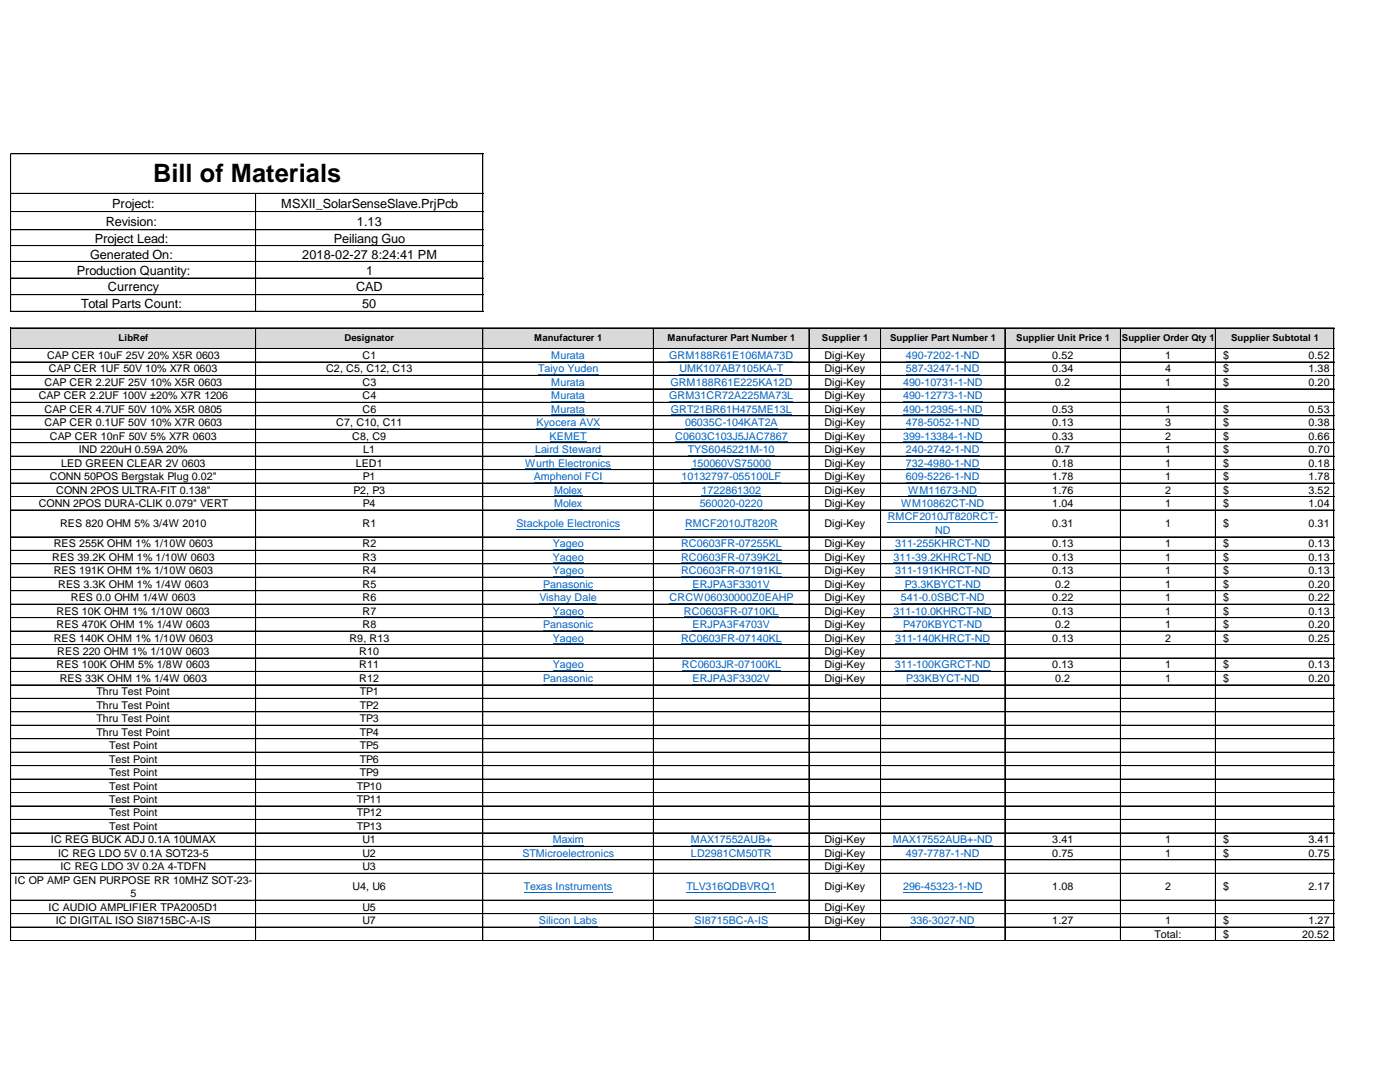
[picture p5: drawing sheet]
<svg xmlns="http://www.w3.org/2000/svg" width="279mm" height="216mm" viewBox="0 0 279 216" stroke-linecap="round" stroke-linejoin="round" font-family="sans-serif">
<defs><g id="words">
<text font-size="5.1" x="30.6" y="36.4">Bill of Materials</text>
<g font-size="2.5">
<text x="22.4" y="41.4">Project:</text>
<text x="56.1" y="41.4">MSXII_SolarSenseSlave.PrjPcb</text>
<text x="21.2" y="45.1">Revision:</text>
<text x="71.2" y="45.1">1.13</text>
<text x="18" y="51.6">Generated On:</text>
<text x="18.9" y="48.4">Project Lead:</text>
<text x="60.3" y="51.6">2018-02-27 8:24:41 PM</text>
<text x="66.6" y="48.4">Peiliang Guo</text>
<text x="15.3" y="54.8">Production Quantity:</text>
<text x="21.5" y="58.2">Currency</text>
<text x="71.1" y="58.2">CAD</text>
<text x="73" y="54.8">1</text>
<text x="16.2" y="61.5">Total Parts Count:</text>
<text x="72.3" y="61.5">50</text>
</g>
<g font-size="2.1">
<text x="9.4" y="71.6">CAP CER 10uF 25V 20% X5R 0603</text>
<text x="72.3" y="71.6">C1</text>
<text x="164.5" y="71.6">Digi-Key</text>
<text x="210" y="71.6">0.52</text>
<text x="232.5" y="71.6">1</text>
<text x="244.1" y="71.6">$</text>
<text x="261.1" y="71.6">0.52</text>
<text x="8.9" y="77">CAP CER 2.2UF 25V 10% X5R 0603</text>
<text x="9.8" y="74.3">CAP CER 1UF 50V 10% X7R 0603</text>
<text x="65.1" y="74.3">C2, C5, C12, C13</text>
<text x="72.3" y="77">C3</text>
<text x="164.5" y="74.3">Digi-Key</text>
<text x="164.5" y="77">Digi-Key</text>
<text x="210" y="74.3">0.34</text>
<text x="210.6" y="77">0.2</text>
<text x="232.5" y="74.3">4</text>
<text x="232.5" y="77">1</text>
<text x="244.1" y="74.3">$</text>
<text x="244.1" y="77">$</text>
<text x="261.1" y="74.3">1.38</text>
<text x="261.1" y="77">0.20</text>
<text x="7.7" y="79.7">CAP CER 2.2UF 100V ±20% X7R 1206</text>
<text x="8.9" y="82.4">CAP CER 4.7UF 50V 10% X5R 0805</text>
<text x="72.3" y="79.7">C4</text>
<text x="72.3" y="82.4">C6</text>
<text x="164.5" y="79.7">Digi-Key</text>
<text x="164.5" y="82.4">Digi-Key</text>
<text x="210" y="82.4">0.53</text>
<text x="232.5" y="82.4">1</text>
<text x="244.1" y="82.4">$</text>
<text x="261.1" y="82.4">0.53</text>
<text x="8.9" y="85">CAP CER 0.1UF 50V 10% X7R 0603</text>
<text x="9.9" y="87.7">CAP CER 10nF 50V 5% X7R 0603</text>
<text x="67.1" y="85">C7, C10, C11</text>
<text x="70.3" y="87.7">C8, C9</text>
<text x="164.5" y="85">Digi-Key</text>
<text x="164.5" y="87.7">Digi-Key</text>
<text x="210" y="85">0.13</text>
<text x="210" y="87.7">0.33</text>
<text x="232.5" y="85">3</text>
<text x="232.5" y="87.7">2</text>
<text x="244.1" y="85">$</text>
<text x="244.1" y="87.7">$</text>
<text x="261.1" y="85">0.38</text>
<text x="261.1" y="87.7">0.66</text>
<text x="9.9" y="95.8">CONN 50POS Bergstak Plug 0.02&quot;</text>
<text x="12.2" y="93.1">LED GREEN CLEAR 2V 0603</text>
<text x="15.7" y="90.4">IND 220uH 0.59A 20%</text>
<text x="71" y="93.1">LED1</text>
<text x="72.4" y="95.8">P1</text>
<text x="72.5" y="90.4">L1</text>
<text x="164.5" y="90.4">Digi-Key</text>
<text x="164.5" y="93.1">Digi-Key</text>
<text x="164.5" y="95.8">Digi-Key</text>
<text x="210" y="93.1">0.18</text>
<text x="210" y="95.8">1.78</text>
<text x="210.6" y="90.4">0.7</text>
<text x="232.5" y="90.4">1</text>
<text x="232.5" y="93.1">1</text>
<text x="232.5" y="95.8">1</text>
<text x="244.1" y="90.4">$</text>
<text x="244.1" y="93.1">$</text>
<text x="244.1" y="95.8">$</text>
<text x="261.1" y="90.4">0.70</text>
<text x="261.1" y="93.1">0.18</text>
<text x="261.1" y="95.8">1.78</text>
<text x="7.7" y="101.2">CONN 2POS DURA-CLIK 0.079&quot; VERT</text>
<text x="11.2" y="98.5">CONN 2POS ULTRA-FIT 0.138&quot;</text>
<text x="70.5" y="98.5">P2, P3</text>
<text x="72.4" y="101.2">P4</text>
<text x="164.5" y="98.5">Digi-Key</text>
<text x="164.5" y="101.2">Digi-Key</text>
<text x="210" y="98.5">1.76</text>
<text x="210" y="101.2">1.04</text>
<text x="232.5" y="98.5">2</text>
<text x="232.5" y="101.2">1</text>
<text x="244.1" y="98.5">$</text>
<text x="244.1" y="101.2">$</text>
<text x="261.1" y="98.5">3.52</text>
<text x="261.1" y="101.2">1.04</text>
<text x="12" y="105.2">RES 820 OHM 5% 3/4W 2010</text>
<text x="72.3" y="105.2">R1</text>
<text x="164.5" y="105.2">Digi-Key</text>
<text x="210" y="105.2">0.31</text>
<text x="232.5" y="105.2">1</text>
<text x="244.1" y="105.2">$</text>
<text x="261.1" y="105.2">0.31</text>
<text x="10.4" y="111.9">RES 39.2K OHM 1% 1/10W 0603</text>
<text x="10.7" y="109.2">RES 255K OHM 1% 1/10W 0603</text>
<text x="72.3" y="109.2">R2</text>
<text x="72.3" y="111.9">R3</text>
<text x="164.5" y="109.2">Digi-Key</text>
<text x="164.5" y="111.9">Digi-Key</text>
<text x="210" y="109.2">0.13</text>
<text x="210" y="111.9">0.13</text>
<text x="232.5" y="109.2">1</text>
<text x="232.5" y="111.9">1</text>
<text x="244.1" y="109.2">$</text>
<text x="244.1" y="111.9">$</text>
<text x="261.1" y="109.2">0.13</text>
<text x="261.1" y="111.9">0.13</text>
<text x="10.7" y="114.6">RES 191K OHM 1% 1/10W 0603</text>
<text x="11.6" y="117.3">RES 3.3K OHM 1% 1/4W 0603</text>
<text x="14.1" y="120">RES 0.0 OHM 1/4W 0603</text>
<text x="72.3" y="114.6">R4</text>
<text x="72.3" y="117.3">R5</text>
<text x="72.3" y="120">R6</text>
<text x="164.5" y="114.6">Digi-Key</text>
<text x="164.5" y="117.3">Digi-Key</text>
<text x="164.5" y="120">Digi-Key</text>
<text x="210" y="114.6">0.13</text>
<text x="210" y="120">0.22</text>
<text x="210.6" y="117.3">0.2</text>
<text x="232.5" y="114.6">1</text>
<text x="232.5" y="117.3">1</text>
<text x="232.5" y="120">1</text>
<text x="244.1" y="114.6">$</text>
<text x="244.1" y="117.3">$</text>
<text x="244.1" y="120">$</text>
<text x="261.1" y="114.6">0.13</text>
<text x="261.1" y="117.3">0.20</text>
<text x="261.1" y="120">0.22</text>
<text x="11.3" y="122.6">RES 10K OHM 1% 1/10W 0603</text>
<text x="11.3" y="125.3">RES 470K OHM 1% 1/4W 0603</text>
<text x="72.3" y="122.6">R7</text>
<text x="72.3" y="125.3">R8</text>
<text x="164.5" y="122.6">Digi-Key</text>
<text x="164.5" y="125.3">Digi-Key</text>
<text x="210" y="122.6">0.13</text>
<text x="210.6" y="125.3">0.2</text>
<text x="232.5" y="122.6">1</text>
<text x="232.5" y="125.3">1</text>
<text x="244.1" y="122.6">$</text>
<text x="244.1" y="125.3">$</text>
<text x="261.1" y="122.6">0.13</text>
<text x="261.1" y="125.3">0.20</text>
<text x="10.7" y="128">RES 140K OHM 1% 1/10W 0603</text>
<text x="11.4" y="130.7">RES 220 OHM 1% 1/10W 0603</text>
<text x="69.7" y="128">R9, R13</text>
<text x="71.7" y="130.7">R10</text>
<text x="164.5" y="128">Digi-Key</text>
<text x="164.5" y="130.7">Digi-Key</text>
<text x="210" y="128">0.13</text>
<text x="232.5" y="128">2</text>
<text x="244.1" y="128">$</text>
<text x="261.1" y="128">0.25</text>
<text x="11.3" y="133.4">RES 100K OHM 5% 1/8W 0603</text>
<text x="11.9" y="136.1">RES 33K OHM 1% 1/4W 0603</text>
<text x="71.7" y="133.4">R11</text>
<text x="71.7" y="136.1">R12</text>
<text x="164.5" y="133.4">Digi-Key</text>
<text x="164.5" y="136.1">Digi-Key</text>
<text x="210" y="133.4">0.13</text>
<text x="210.6" y="136.1">0.2</text>
<text x="232.5" y="133.4">1</text>
<text x="232.5" y="136.1">1</text>
<text x="244.1" y="133.4">$</text>
<text x="244.1" y="136.1">$</text>
<text x="261.1" y="133.4">0.13</text>
<text x="261.1" y="136.1">0.20</text>
<text x="19.3" y="138.7">Thru Test Point</text>
<text x="19.3" y="141.4">Thru Test Point</text>
<text x="71.8" y="138.7">TP1</text>
<text x="71.8" y="141.4">TP2</text>
<text x="19.3" y="144.1">Thru Test Point</text>
<text x="19.3" y="146.8">Thru Test Point</text>
<text x="21.8" y="149.5">Test Point</text>
<text x="71.8" y="144.1">TP3</text>
<text x="71.8" y="146.8">TP4</text>
<text x="71.8" y="149.5">TP5</text>
<text x="21.8" y="152.2">Test Point</text>
<text x="21.8" y="154.9">Test Point</text>
<text x="71.8" y="152.2">TP6</text>
<text x="71.8" y="154.9">TP9</text>
<text x="21.8" y="157.5">Test Point</text>
<text x="21.8" y="160.2">Test Point</text>
<text x="71.2" y="157.5">TP10</text>
<text x="71.2" y="160.2">TP11</text>
<text x="21.8" y="162.9">Test Point</text>
<text x="21.8" y="165.6">Test Point</text>
<text x="71.2" y="162.9">TP12</text>
<text x="71.2" y="165.6">TP13</text>
<text x="10.2" y="168.3">IC REG BUCK ADJ 0.1A 10UMAX</text>
<text x="11.6" y="171">IC REG LDO 5V 0.1A SOT23-5</text>
<text x="12.1" y="173.6">IC REG LDO 3V 0.2A 4-TDFN</text>
<text x="72.3" y="168.3">U1</text>
<text x="72.3" y="171">U2</text>
<text x="72.3" y="173.6">U3</text>
<text x="164.5" y="168.3">Digi-Key</text>
<text x="164.5" y="171">Digi-Key</text>
<text x="164.5" y="173.6">Digi-Key</text>
<text x="210" y="168.3">3.41</text>
<text x="210" y="171">0.75</text>
<text x="232.5" y="168.3">1</text>
<text x="232.5" y="171">1</text>
<text x="244.1" y="168.3">$</text>
<text x="244.1" y="171">$</text>
<text x="261.1" y="168.3">3.41</text>
<text x="261.1" y="171">0.75</text>
<text x="2.9" y="176.3">IC OP AMP GEN PURPOSE RR 10MHZ SOT-23-</text>
<text x="26" y="179">5</text>
<text x="70.4" y="177.7">U4, U6</text>
<text x="164.5" y="177.7">Digi-Key</text>
<text x="210" y="177.7">1.08</text>
<text x="232.5" y="177.7">2</text>
<text x="244.1" y="177.7">$</text>
<text x="261.1" y="177.7">2.17</text>
<text x="9.7" y="181.7">IC AUDIO AMPLIFIER TPA2005D1</text>
<text x="11.1" y="184.4">IC DIGITAL ISO SI8715BC-A-IS</text>
<text x="72.3" y="181.7">U5</text>
<text x="72.3" y="184.4">U7</text>
<text x="164.5" y="181.7">Digi-Key</text>
<text x="164.5" y="184.4">Digi-Key</text>
<text x="210" y="184.4">1.27</text>
<text x="232.5" y="184.4">1</text>
<text x="244.1" y="184.4">$</text>
<text x="261.1" y="184.4">1.27</text>
<text x="230.4" y="187.1">Total:</text>
<text x="244.1" y="187.1">$</text>
<text x="259.9" y="187.1">20.52</text>
</g>
<g font-size="2.1" fill="#0563c1">
<text x="110" y="71.6">Murata</text>
<text x="133.6" y="71.6">GRM188R61E106MA73D</text>
<text x="180.8" y="71.6">490-7202-1-ND</text>
<text x="107.4" y="74.3">Taiyo Yuden</text>
<text x="110" y="77">Murata</text>
<text x="133.8" y="77">GRM188R61E225KA12D</text>
<text x="135.6" y="74.3">UMK107AB7105KA-T</text>
<text x="180.2" y="77">490-10731-1-ND</text>
<text x="180.8" y="74.3">587-3247-1-ND</text>
<text x="110" y="79.7">Murata</text>
<text x="110" y="82.4">Murata</text>
<text x="133.6" y="79.7">GRM31CR72A225MA73L</text>
<text x="133.9" y="82.4">GRT21BR61H475ME13L</text>
<text x="180.2" y="79.7">490-12773-1-ND</text>
<text x="180.2" y="82.4">490-12395-1-ND</text>
<text x="107.1" y="85">Kyocera AVX</text>
<text x="109.7" y="87.7">KEMET</text>
<text x="134.7" y="87.7">C0603C103J5JAC7867</text>
<text x="136.7" y="85">06035C-104KAT2A</text>
<text x="180.2" y="87.7">399-13384-1-ND</text>
<text x="180.8" y="85">478-5052-1-ND</text>
<text x="104.8" y="93.1">Wurth Electronics</text>
<text x="106.5" y="95.8">Amphenol FCI</text>
<text x="106.8" y="90.4">Laird Steward</text>
<text x="136" y="95.8">10132797-055100LF</text>
<text x="137.3" y="90.4">TYS6045221M-10</text>
<text x="138.1" y="93.1">150060VS75000</text>
<text x="180.8" y="90.4">240-2742-1-ND</text>
<text x="180.8" y="93.1">732-4980-1-ND</text>
<text x="180.8" y="95.8">609-5226-1-ND</text>
<text x="110.6" y="98.5">Molex</text>
<text x="110.6" y="101.2">Molex</text>
<text x="139.6" y="101.2">560020-0220</text>
<text x="140" y="98.5">1722861302</text>
<text x="179.8" y="101.2">WM10862CT-ND</text>
<text x="181.3" y="98.5">WM11673-ND</text>
<text x="103.1" y="105.2">Stackpole Electronics</text>
<text x="136.7" y="105.2">RMCF2010JT820R</text>
<text x="177.2" y="103.8">RMCF2010JT820RCT-</text>
<text x="186.6" y="106.5">ND</text>
<text x="110.3" y="109.2">Yageo</text>
<text x="110.3" y="111.9">Yageo</text>
<text x="135.9" y="109.2">RC0603FR-07255KL</text>
<text x="135.9" y="111.9">RC0603FR-0739K2L</text>
<text x="178.3" y="111.9">311-39.2KHRCT-ND</text>
<text x="178.7" y="109.2">311-255KHRCT-ND</text>
<text x="107.6" y="120">Vishay Dale</text>
<text x="108.4" y="117.3">Panasonic</text>
<text x="110.3" y="114.6">Yageo</text>
<text x="133.6" y="120">CRCW06030000Z0EAHP</text>
<text x="135.9" y="114.6">RC0603FR-07191KL</text>
<text x="138.2" y="117.3">ERJPA3F3301V</text>
<text x="178.7" y="114.6">311-191KHRCT-ND</text>
<text x="179.8" y="120">541-0.0SBCT-ND</text>
<text x="180.6" y="117.3">P3.3KBYCT-ND</text>
<text x="108.4" y="125.3">Panasonic</text>
<text x="110.3" y="122.6">Yageo</text>
<text x="136.5" y="122.6">RC0603FR-0710KL</text>
<text x="138.2" y="125.3">ERJPA3F4703V</text>
<text x="178.3" y="122.6">311-10.0KHRCT-ND</text>
<text x="180.2" y="125.3">P470KBYCT-ND</text>
<text x="110.3" y="128">Yageo</text>
<text x="135.9" y="128">RC0603FR-07140KL</text>
<text x="178.7" y="128">311-140KHRCT-ND</text>
<text x="108.4" y="136.1">Panasonic</text>
<text x="110.3" y="133.4">Yageo</text>
<text x="136.1" y="133.4">RC0603JR-07100KL</text>
<text x="138.2" y="136.1">ERJPA3F3302V</text>
<text x="178.6" y="133.4">311-100KGRCT-ND</text>
<text x="180.9" y="136.1">P33KBYCT-ND</text>
<text x="104.2" y="171">STMicroelectronics</text>
<text x="110.3" y="168.3">Maxim</text>
<text x="137.9" y="168.3">MAX17552AUB+</text>
<text x="137.9" y="171">LD2981CM50TR</text>
<text x="178.2" y="168.3">MAX17552AUB+-ND</text>
<text x="180.8" y="171">497-7787-1-ND</text>
<text x="104.6" y="177.7">Texas Instruments</text>
<text x="137" y="177.7">TLV316QDBVRQ1</text>
<text x="180.2" y="177.7">296-45323-1-ND</text>
<text x="107.6" y="184.4">Silicon Labs</text>
<text x="138.6" y="184.4">SI8715BC-A-IS</text>
<text x="181.7" y="184.4">336-3027-ND</text>
</g>
<g font-size="1.9">
<text x="23.7" y="68.1">LibRef</text>
<text x="68.8" y="68.1">Designator</text>
<text x="106.6" y="68.1">Manufacturer 1</text>
<text x="133.2" y="68.1">Manufacturer Part Number 1</text>
<text x="164" y="68.1">Supplier 1</text>
<text x="177.6" y="68.1">Supplier Part Number 1</text>
<text x="202.8" y="68.1">Supplier Unit Price 1</text>
<text x="223.9" y="68.1">Supplier Order Qty 1</text>
<text x="245.7" y="68.1">Supplier Subtotal 1</text>
</g>
</g></defs>
<path d="M2.1 65.4h264.2v4.2h-264.2z" fill="#d9d9d9"/>
<g fill="none" stroke="#0563c1" stroke-width=".2">
<path d="M107.4 74.7h12M110 72.1h6.7M110 77.4h6.7M133.6 72.1h24.7M133.8 77.4h24.3M135.6 74.7h20.7M180.2 77.4h15.9M180.8 72.1h14.7M180.8 74.7h14.7M104.8 93.5h17.1M106.5 96.2h13.8M106.8 90.9h13.2"/>
<path d="M107.1 85.5h12.6M109.7 88.2h7.3M110 80.1h6.7M110 82.8h6.7M110.6 98.9h5.6M133.6 80.1h24.7M133.9 82.8h24.1M134.7 88.2h22.5M136 96.2h19.8M136.7 85.5h18.5M137.3 90.9h17.3M138.1 93.5h15.8"/>
<path d="M140 98.9h11.9M180.2 80.1h15.9M180.2 82.8h15.9M180.2 88.2h15.9M180.8 85.5h14.7M180.8 90.9h14.7M180.8 93.5h14.7M180.8 96.2h14.7M181.3 98.9h13.7M103.1 105.6h20.7M108.4 117.7h10M110.3 109.7h6.2"/>
<path d="M110.3 112.3h6.2M110.3 115h6.2M110.6 101.6h5.6M135.9 109.7h20.1M135.9 112.3h20.1M135.9 115h20.1M136.7 105.6h18.5M138.2 117.7h15.4M139.6 101.6h12.6M177.2 104.3h22M178.3 112.3h19.6M178.7 109.7h18.9"/>
<path d="M178.7 115h18.9M179.8 101.6h16.6M180.6 117.7h15.2M186.6 107h3.1M107.6 120.4h11.5M108.4 125.8h10M108.4 136.5h10M110.3 123.1h6.2M110.3 128.4h6.2M110.3 133.8h6.2M133.6 120.4h24.7M135.9 128.4h20.1"/>
<path d="M136.1 133.8h19.7M136.5 123.1h18.9M138.2 125.8h15.4M138.2 136.5h15.4M178.3 123.1h19.6M178.6 133.8h19.1M178.7 128.4h18.9M179.8 120.4h16.7M180.2 125.8h15.8M180.9 136.5h14.6M104.2 171.4h18.4M104.6 178.1h17.6"/>
<path d="M110.3 168.7h6.2M137 178.1h17.8M137.9 168.7h16.1M137.9 171.4h16.1M178.2 168.7h19.9M180.2 178.1h15.9M180.8 171.4h14.7M107.6 184.8h11.6M138.6 184.8h14.7M181.7 184.8h12.8"/>
</g>
<g fill="none" stroke="#000" stroke-width=".2">
<path d="M2.1 30.7v31.5M2.2 30.7v31.5M2.2 30.7h94.2M2.2 38.6h94.2M51 38.7v23.5M96.3 30.8v31.4M96.4 30.8v31.4M2.2 42.2h94.2M2.2 42.3h94.2M2.2 45.8h94.2M2.2 45.9h94.2M2.2 49h94.2"/>
<path d="M2.2 52.2h94.2M2.2 55.5h94.2M2.2 58.8h94.2M2.1 65.4v122.3M2.2 65.4v122.3M2.2 62.1h94.2M2.2 62.2h94.2M2.2 65.4h264.1M2.2 65.5h264.1M2.2 69.5h264.1M2.2 69.6h264.1M2.2 72.2h264.1"/>
<path d="M2.2 74.9h264.1M2.2 77.6h264.1M51 65.5v122.2M96.3 65.5v122.2M96.4 65.5v122.2M130.4 65.5v122.2M161.4 65.5l.1 122.2M175.7 65.5v122.2M175.8 65.5v122.2M200.5 65.5v122.2M200.6 65.5v122.2M223.6 65.5v122.2"/>
<path d="M242.6 65.5v122.2M266.2 65.5v122.2M2.2 80.3h264.1M2.2 83h264.1M2.2 85.6h264.1M2.2 88.3h264.1M2.2 88.4h264.1M2.2 91h264.1M2.2 91.1h264.1M2.2 93.7h264.1M2.2 96.4h264.1M2.2 99.1h264.1"/>
<path d="M2.2 101.8h264.1M2.2 107.1h264.1M2.2 107.2h264.1M2.2 109.8h264.1M2.2 112.5h264.1M2.2 115.2h264.1M2.2 117.9h264.1M2.2 120.5h264.1M2.2 120.6h264.1M2.2 123.2h264.1M2.2 123.3h264.1M2.2 125.9h264.1"/>
<path d="M2.2 126h264.1M2.2 128.6h264.1M2.2 131.3h264.1M2.2 134h264.1M2.2 136.7h264.1M2.2 139.3h264.1M2.2 139.4h264.1M2.2 142h264.1M2.2 144.7h264.1M2.2 144.8h264.1M2.2 147.4h264.1M2.2 150.1h264.1"/>
<path d="M2.2 152.8h264.1M2.2 155.5h264.1M2.2 158.1h264.1M2.2 160.8h264.1M2.2 160.9h264.1M2.2 163.5h264.1M2.2 166.2h264.1M2.2 168.9h264.1M2.2 171.6h264.1M2.2 174.2h264.1M2.2 174.3h264.1M2.2 179.6h264.1"/>
<path d="M2.2 179.7h264.1M2.2 182.3h264.1M2.2 185h264.1M2.2 187.7h264.1"/>
</g>
<use href="#words"/>
</svg>
